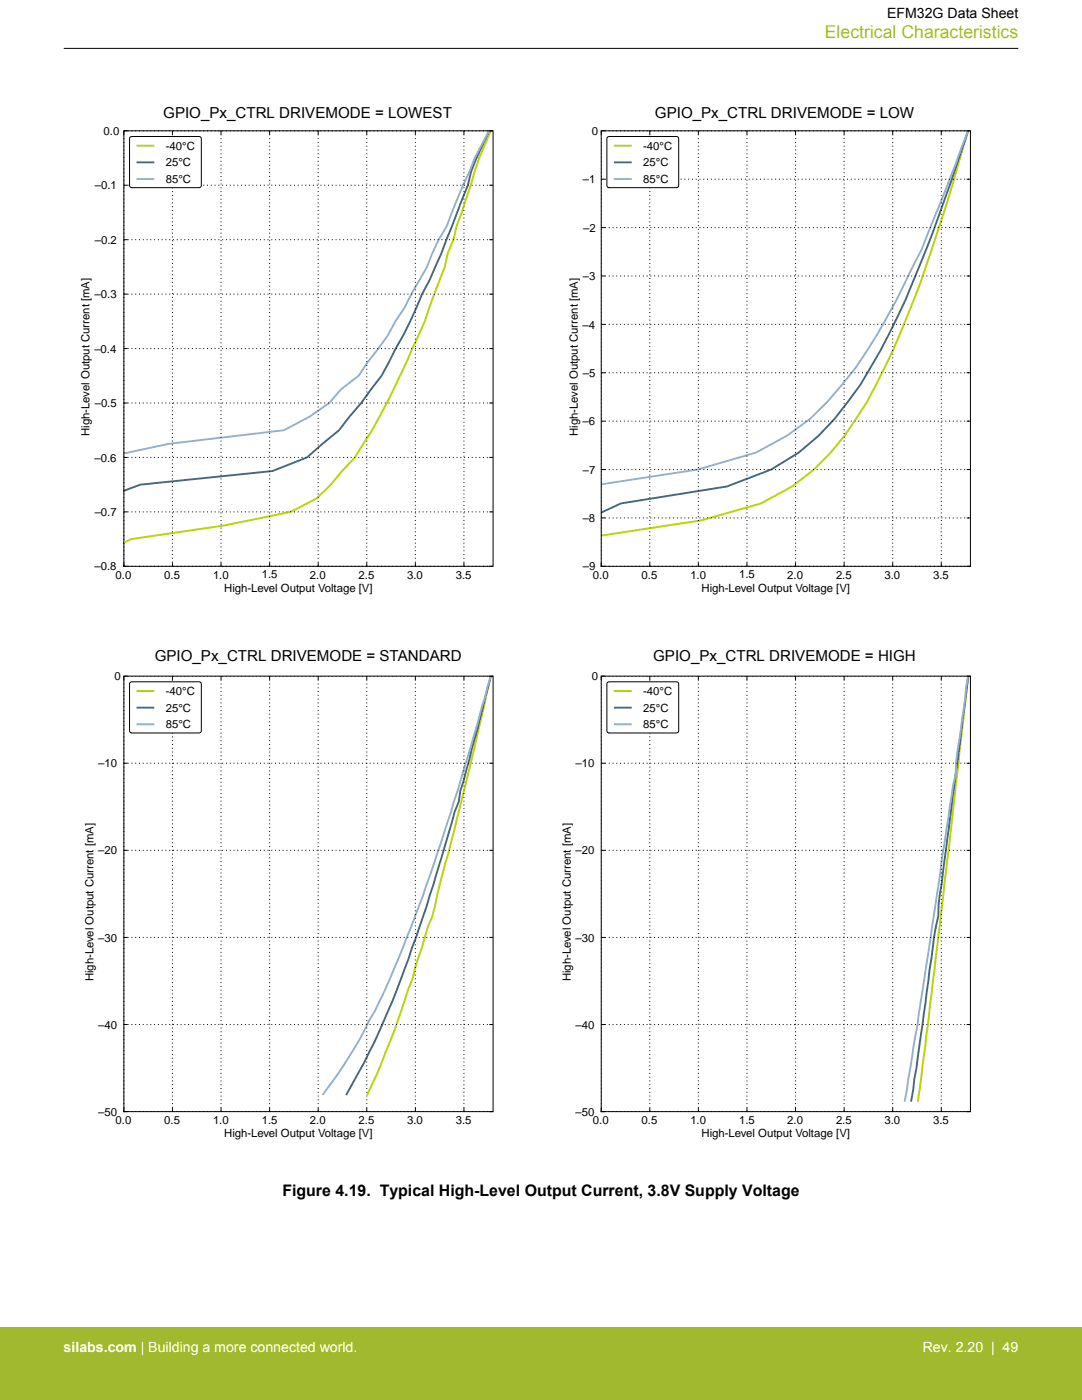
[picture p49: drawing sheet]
<svg xmlns="http://www.w3.org/2000/svg" width="216mm" height="279mm" viewBox="0 0 216 279" stroke-linecap="round" stroke-linejoin="round" font-family="sans-serif">
<defs><g id="words">
<text font-size="3.5" fill="#a1b92e" x="164.6" y="7.5">Electrical Characteristics</text>
<text font-size="3.2" x="56.3" y="238.7">Figure 4.19. Typical High-Level Output Current, 3.8V Supply Voltage</text>
<g font-size="3">
<text x="32.6" y="23.5">GPIO_Px_CTRL DRIVEMODE = LOWEST</text>
<text x="130.7" y="23.5">GPIO_Px_CTRL DRIVEMODE = LOW</text>
<text x="30.9" y="131.9">GPIO_Px_CTRL DRIVEMODE = STANDARD</text>
<text x="130.3" y="131.9">GPIO_Px_CTRL DRIVEMODE = HIGH</text>
</g>
<text font-size="2.8" x="177" y="3.5">EFM32G Data Sheet</text>
<g font-size="2.8" fill="#fff">
<text x="12.7" y="269.9">silabs.com | Building a more connected world.</text>
<text x="184.1" y="269.9">Rev. 2.20 | 49</text>
</g>
<g font-size="2.3">
<text x="20.7" y="26.9">0.0</text>
<text x="33.1" y="29.9">-40°C</text>
<text x="118.1" y="26.9">0</text>
<text x="128.3" y="29.9">-40°C</text>
<text x="33.1" y="33.2">25°C</text>
<text x="128.3" y="33.2">25°C</text>
<text x="18.9" y="37.8">–0.1</text>
<text x="33.1" y="36.5">85°C</text>
<text x="116.3" y="36.6">–1</text>
<text x="128.3" y="36.5">85°C</text>
<text x="116.3" y="46.3">–2</text>
<text x="18.9" y="48.7">–0.2</text>
<text x="18.9" y="59.5">–0.3</text>
<text x="116.3" y="55.9">–3</text>
<text x="116.2" y="65.6">–4</text>
<text x="18.8" y="70.4">–0.4</text>
<text x="116.3" y="75.2">–5</text>
<text x="18.9" y="81.3">–0.5</text>
<text x="17.9" y="87" transform="rotate(-90 17.9 87)">High-Level Output Current [mA]</text>
<text x="115.3" y="87" transform="rotate(-90 115.3 87)">High-Level Output Current [mA]</text>
<text x="116.3" y="84.9">–6</text>
<text x="18.8" y="92.1">–0.6</text>
<text x="116.3" y="94.5">–7</text>
<text x="18.9" y="103">–0.7</text>
<text x="116.3" y="104.2">–8</text>
<text x="18.9" y="113.8">–0.8</text>
<text x="116.3" y="113.8">–9</text>
<text x="23.1" y="115.5">0.0</text>
<text x="32.8" y="115.5">0.5</text>
<text x="42.5" y="115.5">1.0</text>
<text x="44.7" y="118.2">High-Level Output Voltage [V]</text>
<text x="52.2" y="115.4">1.5</text>
<text x="61.8" y="115.5">2.0</text>
<text x="71.6" y="115.5">2.5</text>
<text x="81.2" y="115.5">3.0</text>
<text x="91" y="115.5">3.5</text>
<text x="118.3" y="115.5">0.0</text>
<text x="128" y="115.5">0.5</text>
<text x="137.8" y="115.5">1.0</text>
<text x="140" y="118.2">High-Level Output Voltage [V]</text>
<text x="147.5" y="115.4">1.5</text>
<text x="157.1" y="115.5">2.0</text>
<text x="166.8" y="115.5">2.5</text>
<text x="176.5" y="115.5">3.0</text>
<text x="186.2" y="115.5">3.5</text>
<text x="22.8" y="135.8">0</text>
<text x="118.1" y="135.8">0</text>
<text x="33.1" y="138.7">-40°C</text>
<text x="33.1" y="142">25°C</text>
<text x="128.3" y="138.7">-40°C</text>
<text x="128.3" y="142">25°C</text>
<text x="33.1" y="145.3">85°C</text>
<text x="128.3" y="145.3">85°C</text>
<text x="19.6" y="153.1">–10</text>
<text x="114.8" y="153.1">–10</text>
<text x="19.6" y="170.5">–20</text>
<text x="114.8" y="170.5">–20</text>
<text x="19.6" y="187.9">–30</text>
<text x="114.8" y="187.9">–30</text>
<text x="18.6" y="195.8" transform="rotate(-90 18.6 195.8)">High-Level Output Current [mA]</text>
<text x="113.9" y="195.8" transform="rotate(-90 113.9 195.8)">High-Level Output Current [mA]</text>
<text x="19.6" y="205.3">–40</text>
<text x="114.8" y="205.3">–40</text>
<text x="19.6" y="222.7">–50</text>
<text x="23.1" y="224.3">0.0</text>
<text x="32.8" y="224.3">0.5</text>
<text x="42.5" y="224.3">1.0</text>
<text x="44.7" y="227">High-Level Output Voltage [V]</text>
<text x="52.2" y="224.3">1.5</text>
<text x="61.8" y="224.3">2.0</text>
<text x="71.6" y="224.3">2.5</text>
<text x="81.2" y="224.3">3.0</text>
<text x="91" y="224.3">3.5</text>
<text x="114.8" y="222.7">–50</text>
<text x="118.3" y="224.3">0.0</text>
<text x="128" y="224.3">0.5</text>
<text x="137.8" y="224.3">1.0</text>
<text x="140" y="227">High-Level Output Voltage [V]</text>
<text x="147.5" y="224.3">1.5</text>
<text x="157.1" y="224.3">2.0</text>
<text x="166.8" y="224.3">2.5</text>
<text x="176.5" y="224.3">3.0</text>
<text x="186.2" y="224.3">3.5</text>
</g>
</g></defs>
<path d="M12.8 15.2h95.1v108.7h-95.1z" fill="none" stroke="#fff" stroke-width=".2"/>
<path d="M24.7 26.1h73.7v86.9h-73.7z" fill="#fff"/>
<path d="M97.9 26.1l-2.3 5.4-3.5 10.9-1 2.7-.6 2.7-1.2 2.8-.5 2.7-3.2 8.1-.8 2.7a253.5 253.5 0 0 1-10.6 21.8l-3.4 5.4-2.6 2.7-2.2 2.7-2.8 2.7-5.2 2.8-13.3 2.7-18.5 2.7-1.5 .7" fill="none" stroke="#bed600" stroke-width=".38"/>
<path d="M97.6 26.1l-2.5 5.4-1.1 2.8-.6 2.7-4.3 10.8a97.8 97.8 0 0 1-4.9 10.9 74.9 74.9 0 0 1-5.2 10.9l-2.9 5.4-4 5.4-4.4 5.5-6.4 5.4-7 2.7-26.3 2.7-3.3 1.3" fill="none" stroke="#44697d" stroke-width=".38"/>
<path d="M97.6 26.1l-2.9 5.4-1 2.8a114.2 114.2 0 0 0-4.6 10.8l-1.6 2.7-1.2 2.8-1.1 2.7-3.1 5.4-1.4 2.7-1.8 2.7-1.5 2.7-4 5.5-1.8 2.7-3.6 2.7-2.3 2.7-3.9 2.7-5.1 2.8-23 2.7-9 1.9" fill="none" stroke="#93b1cc" stroke-width=".38"/>
<g fill="none" stroke="#000" stroke-width=".2" stroke-dasharray=".2 .6" stroke-linecap="butt">
<path d="M24.7 37h73.7M24.7 26.1h73.7M24.7 58.7h73.7M24.7 47.8h73.7M24.7 69.6h73.7M24.7 91.3h73.7M24.7 80.4h73.7M24.7 113v-86.9M24.7 113h73.7M24.7 102.2h73.7M34.4 113v-86.9M44.1 113v-86.9"/>
<path d="M53.8 113v-86.9M63.5 113v-86.9M73.2 113v-86.9M82.9 113v-86.9M92.6 113v-86.9"/>
</g>
<g fill="none" stroke="#000" stroke-width=".2">
<path d="M24.7 26.1h73.7v86.9h-73.7zM24.7 37h.8M25.5 26.1h-.8v.8M34.4 26.1v.8M44.1 26.1v.8M53.8 26.1v.8M63.5 26.1v.8M73.2 26.1v.8M82.9 26.1v.8M92.6 26.1v.8M97.6 37h.8M97.6 26.1h.8"/>
<path d="M24.7 58.7h.8M24.7 47.8h.8M97.6 58.7h.8M97.6 47.8h.8M24.7 69.6h.8M97.6 69.6h.8M24.7 91.3h.8M24.7 80.4h.8M97.6 91.3h.8M97.6 80.4h.8M24.7 112.3v.7M24.7 113h.8"/>
<path d="M24.7 102.2h.8M34.4 112.3v.7M44.1 112.3v.7M53.8 112.3v.7M63.5 112.3v.7M73.2 112.3v.7M82.9 112.3v.7M92.6 112.3v.7M97.6 113h.8M97.6 102.2h.8"/>
</g>
<path d="M26 27.4l.3-.2h13.4l.3 .2 .2 .3v9.3l-.1 .3-.4 .2h-13.4l-.3-.2-.2-.3v-9.3z" fill="#fff"/>
<path d="M26 27.4l.3-.2h13.4l.3 .2 .2 .3v9.3l-.1 .3-.4 .2h-13.4l-.3-.2-.2-.3v-9.3z" fill="none" stroke="#000" stroke-width=".2"/>
<path d="M27.4 29.1h3.2" fill="none" stroke="#bed600" stroke-width=".38"/>
<path d="M27.4 32.4h3.2" fill="none" stroke="#44697d" stroke-width=".38"/>
<path d="M27.4 35.7h3.2" fill="none" stroke="#93b1cc" stroke-width=".38"/>
<path d="M108.1 15.2h95v108.7h-95z" fill="#fff"/>
<path d="M108.1 15.2h95v108.7h-95z" fill="none" stroke="#fff" stroke-width=".2"/>
<path d="M120 26.1h73.6v86.9h-73.6z" fill="#fff"/>
<path d="M193.2 26.1a406.1 406.1 0 0 1-10.9 33.8 147.3 147.3 0 0 1-9.3 20.3l-2.2 3.4a43.5 43.5 0 0 1-18.9 16.9l-11.9 3.3-20.1 3.1" fill="none" stroke="#bed600" stroke-width=".38"/>
<path d="M193.2 26.1a412.5 412.5 0 0 1-12.5 33.8 151.8 151.8 0 0 1-9 16.9l-2.5 3.4a42.8 42.8 0 0 1-15.3 13.5l-8.9 3.4-21.1 3.4-4 1.8" fill="none" stroke="#44697d" stroke-width=".38"/>
<path d="M193.2 26.1l-5.2 13.5-4.1 10.2-1.7 3.3a141.3 141.3 0 0 1-11.5 20.3l-2.7 3.4a42 42 0 0 1-17.2 13.5l-11.6 3.4-19.3 3" fill="none" stroke="#93b1cc" stroke-width=".38"/>
<g fill="none" stroke="#000" stroke-width=".2" stroke-dasharray=".2 .6" stroke-linecap="butt">
<path d="M120 35.8h73.6M120 26.1h73.6M120 55.1h73.6M120 45.4h73.6M120 74.4h73.6M120 64.7h73.6M120 93.7h73.6M120 84h73.6M120 113v-86.9M120 113h73.6M120 103.4h73.6M129.7 113v-86.9"/>
<path d="M139.4 113v-86.9M149 113v-86.9M158.7 113v-86.9M168.4 113v-86.9M178.1 113v-86.9M187.8 113v-86.9"/>
</g>
<g fill="none" stroke="#000" stroke-width=".2">
<path d="M120 26.1h73.6v86.9h-73.6zM120 35.8h.7M120.7 26.1h-.7v.8M129.7 26.1v.8M139.4 26.1v.8M149 26.1v.8M158.7 26.1v.8M168.4 26.1v.8M178.1 26.1v.8M187.8 26.1v.8M192.9 35.8h.7M192.9 26.1h.7"/>
<path d="M120 55.1h.7M120 45.4h.7M192.9 55.1h.7M192.9 45.4h.7M120 74.4h.7M120 64.7h.7M192.9 74.4h.7M192.9 64.7h.7M120 93.7h.7M120 84h.7M192.9 93.7h.7M192.9 84h.7"/>
<path d="M120 112.3v.7M120 113h.7M120 103.4h.7M129.7 112.3v.7M139.4 112.3v.7M149 112.3v.7M158.7 112.3v.7M168.4 112.3v.7M178.1 112.3v.7M187.8 112.3v.7M192.9 113h.7M192.9 103.4h.7"/>
</g>
<path d="M121.2 27.4l.4-.2h13.4l.3 .2 .1 .3v9.3l-.1 .3-.3 .2h-13.4l-.4-.2-.1-.3v-9.3z" fill="#fff"/>
<path d="M121.2 27.4l.4-.2h13.4l.3 .2 .1 .3v9.3l-.1 .3-.3 .2h-13.4l-.4-.2-.1-.3v-9.3z" fill="none" stroke="#000" stroke-width=".2"/>
<path d="M122.7 29.1h3.2" fill="none" stroke="#bed600" stroke-width=".38"/>
<path d="M122.7 32.4h3.2" fill="none" stroke="#44697d" stroke-width=".38"/>
<path d="M122.7 35.7h3.2" fill="none" stroke="#93b1cc" stroke-width=".38"/>
<path d="M12.8 124.1h95.1v108.6h-95.1z" fill="#fff"/>
<path d="M12.8 124.1h95.1v108.6h-95.1z" fill="none" stroke="#fff" stroke-width=".2"/>
<path d="M24.7 134.9h73.7v87h-73.7z" fill="#fff"/>
<path d="M97.9 134.9a982.2 982.2 0 0 1-10.7 43.8l-.9 4.2-.9 2.1-2.6 8.3-.5 2.1-.9 2.1a158.5 158.5 0 0 1-8.1 20.9" fill="none" stroke="#bed600" stroke-width=".38"/>
<path d="M97.9 134.9l-2.6 10.5-3.5 12.5-.3 2.1-.8 2.1a322.3 322.3 0 0 1-13.2 39.6 148.3 148.3 0 0 1-8.3 16.7" fill="none" stroke="#44697d" stroke-width=".38"/>
<path d="M97.9 134.9a683.8 683.8 0 0 1-13.5 43.8l-1.6 4.2a221.9 221.9 0 0 1-8 18.8l-1.2 2.1a84.9 84.9 0 0 1-9.1 14.6" fill="none" stroke="#93b1cc" stroke-width=".38"/>
<g fill="none" stroke="#000" stroke-width=".2" stroke-dasharray=".2 .6" stroke-linecap="butt">
<path d="M24.7 134.9h73.7M24.7 152.3h73.7M24.7 169.7h73.7M24.7 187.1h73.7M24.7 204.5h73.7M24.7 221.9v-87M24.7 221.9h73.7M34.4 221.9v-87M44.1 221.9v-87M53.8 221.9v-87M63.5 221.9v-87M73.2 221.9v-87"/>
<path d="M82.9 221.9v-87M92.6 221.9v-87"/>
</g>
<g fill="none" stroke="#000" stroke-width=".2">
<path d="M24.7 134.9h73.7v87h-73.7zM25.5 134.9h-.8v.8M34.4 134.9v.8M44.1 134.9v.8M53.8 134.9v.8M63.5 134.9v.8M73.2 134.9v.8M82.9 134.9v.8M92.6 134.9v.8M97.6 134.9h.8M24.7 152.3h.8M97.6 152.3h.8"/>
<path d="M24.7 169.7h.8M97.6 169.7h.8M24.7 187.1h.8M97.6 187.1h.8M24.7 204.5h.8M97.6 204.5h.8M24.7 221.1v.8M24.7 221.9h.8M34.4 221.1v.8M44.1 221.1v.8M53.8 221.1v.8M63.5 221.1v.8"/>
<path d="M73.2 221.1v.8M82.9 221.1v.8M92.6 221.1v.8M97.6 221.9h.8"/>
</g>
<path d="M26 136.2l.3-.1h13.4l.3 .1 .2 .3v9.3l-.1 .3-.4 .2h-13.4l-.3-.1-.2-.4v-9.3z" fill="#fff"/>
<path d="M26 136.2l.3-.1h13.4l.3 .1 .2 .3v9.3l-.1 .3-.4 .2h-13.4l-.3-.1-.2-.4v-9.3z" fill="none" stroke="#000" stroke-width=".2"/>
<path d="M27.4 137.9h3.2" fill="none" stroke="#bed600" stroke-width=".38"/>
<path d="M27.4 141.2h3.2" fill="none" stroke="#44697d" stroke-width=".38"/>
<path d="M27.4 144.6h3.2" fill="none" stroke="#93b1cc" stroke-width=".38"/>
<path d="M108.1 124.1h95v108.6h-95z" fill="#fff"/>
<path d="M108.1 124.1h95v108.6h-95z" fill="none" stroke="#fff" stroke-width=".2"/>
<path d="M120 134.9h73.6v87h-73.6z" fill="#fff"/>
<path d="M193.2 134.9l-3.9 34.8-4.1 34.8-2 15.2" fill="none" stroke="#bed600" stroke-width=".38"/>
<path d="M193.2 134.9l-5.3 41.3-.4 2.2-.2 2.2-.1 2.1a56.2 56.2 0 0 0-1.4 8.7l-2.9 21.8-1.1 6.5" fill="none" stroke="#44697d" stroke-width=".38"/>
<path d="M193.2 134.9l-1.5 10.9a47.7 47.7 0 0 0-1 8.7l-.5 2.2-7.1 47.8-2.6 15.2" fill="none" stroke="#93b1cc" stroke-width=".38"/>
<g fill="none" stroke="#000" stroke-width=".2" stroke-dasharray=".2 .6" stroke-linecap="butt">
<path d="M120 134.9h73.6M120 152.3h73.6M120 169.7h73.6M120 187.1h73.6M120 204.5h73.6M120 221.9v-87M120 221.9h73.6M129.7 221.9v-87M139.4 221.9v-87M149 221.9v-87M158.7 221.9v-87M168.4 221.9v-87"/>
<path d="M178.1 221.9v-87M187.8 221.9v-87"/>
</g>
<g fill="none" stroke="#000" stroke-width=".2">
<path d="M120 134.9h73.6v87h-73.6zM120.7 134.9h-.7v.8M129.7 134.9v.8M139.4 134.9v.8M149 134.9v.8M158.7 134.9v.8M168.4 134.9v.8M178.1 134.9v.8M187.8 134.9v.8M192.9 134.9h.7M120 152.3h.7M192.9 152.3h.7"/>
<path d="M120 169.7h.7M192.9 169.7h.7M120 187.1h.7M192.9 187.1h.7M120 204.5h.7M192.9 204.5h.7M120 221.1v.8M120 221.9h.7M129.7 221.1v.8M139.4 221.1v.8M149 221.1v.8M158.7 221.1v.8"/>
<path d="M168.4 221.1v.8M178.1 221.1v.8M187.8 221.1v.8M192.9 221.9h.7"/>
</g>
<path d="M121.2 136.2l.4-.1h13.4l.3 .1 .1 .3v9.3l-.1 .3-.3 .2h-13.4l-.4-.1-.1-.4v-9.3z" fill="#fff"/>
<path d="M12.7 9.7h190.5M121.2 136.2l.4-.1h13.4l.3 .1 .1 .3v9.3l-.1 .3-.3 .2h-13.4l-.4-.1-.1-.4v-9.3z" fill="none" stroke="#000" stroke-width=".2"/>
<path d="M122.7 137.9h3.2" fill="none" stroke="#bed600" stroke-width=".38"/>
<path d="M122.7 141.2h3.2" fill="none" stroke="#44697d" stroke-width=".38"/>
<path d="M122.7 144.6h3.2" fill="none" stroke="#93b1cc" stroke-width=".38"/>
<path d="M0 264.9h215.9v14.5h-215.9z" fill="#a1b92e"/>
<use href="#words"/>
</svg>
